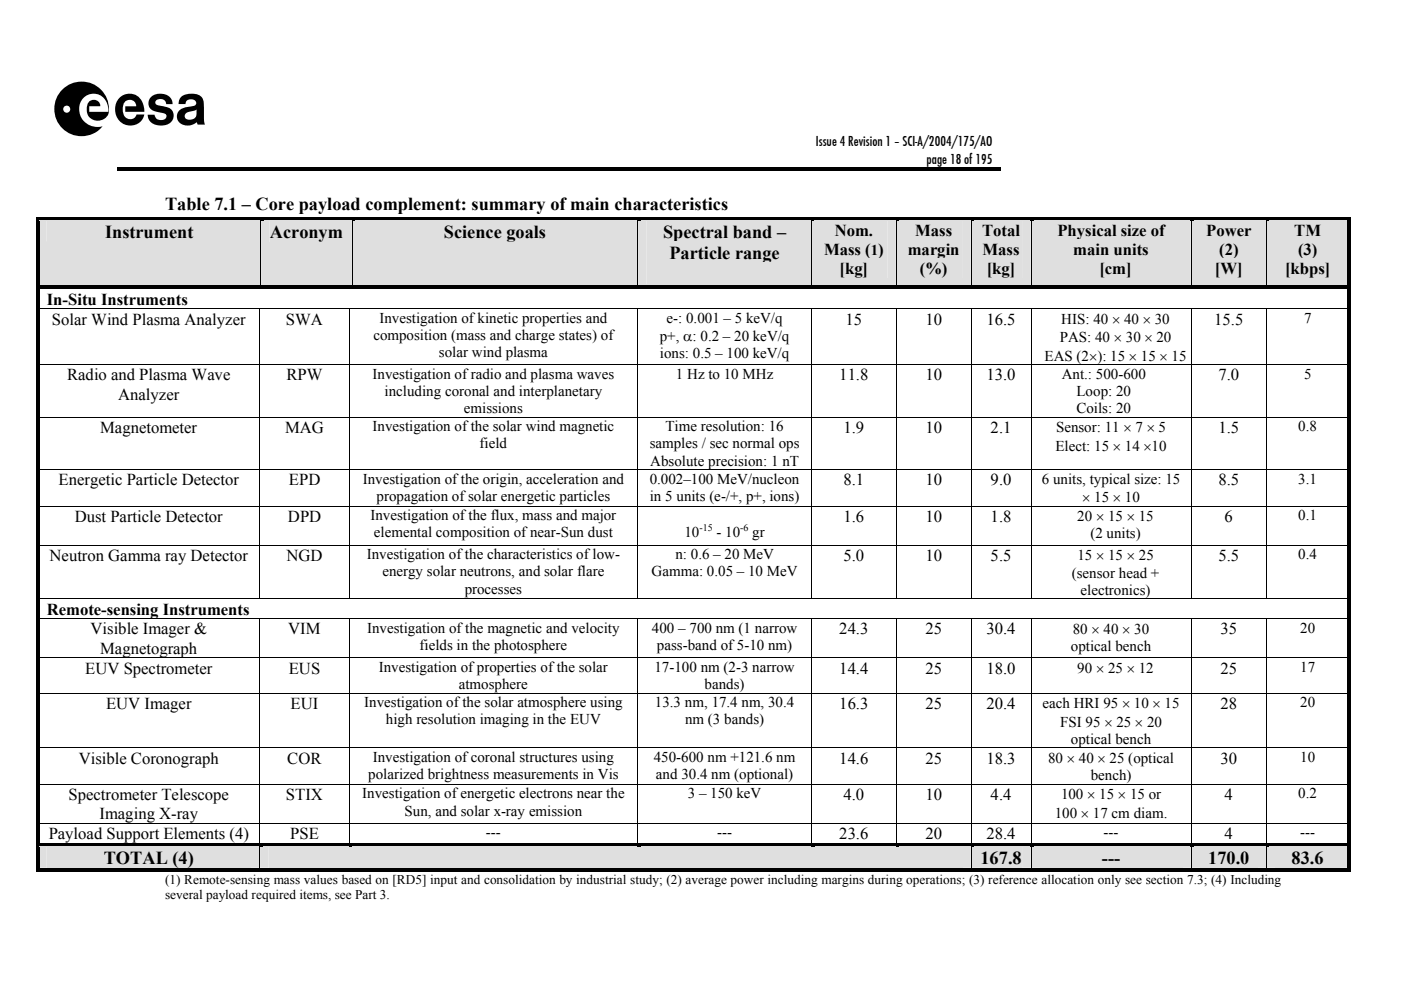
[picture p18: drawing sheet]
<svg xmlns="http://www.w3.org/2000/svg" width="297mm" height="210mm" viewBox="0 0 297 210" stroke-linecap="round" stroke-linejoin="round" font-family="sans-serif">
<defs><g id="words">
<text font-size="14.5" x="11" y="26.4">s</text>
<g font-size="3.9">
<text x="35" y="44.6">Table 7.1 – Core payload complement: summary of main characteristics</text>
<text x="22.3" y="50.4">Instrument</text>
<text x="57.2" y="50.4">Acronym</text>
<text x="94.1" y="50.4">Science goals</text>
<text x="140.6" y="50.4">Spectral band –</text>
<text x="141.9" y="54.8">Particle range</text>
<text x="22" y="183.1">TOTAL (4)</text>
<text x="207.9" y="183.1">167.8</text>
<text x="233.6" y="183.1">---</text>
<text x="256.2" y="183.1">170.0</text>
<text x="273.9" y="183.1">83.6</text>
</g>
<g font-size="3.5">
<text x="177" y="50.1">Nom.</text>
<text x="194" y="50.1">Mass</text>
<text x="208.2" y="50.1">Total</text>
<text x="224.2" y="50.1">Physical size of</text>
<text x="255.7" y="50.1">Power</text>
<text x="274.4" y="50.1">TM</text>
<text x="174.7" y="54.1">Mass (1)</text>
<text x="178" y="58.2">[kg]</text>
<text x="192.5" y="54.1">margin</text>
<text x="195" y="58.2">(%)</text>
<text x="208.3" y="54.1">Mass</text>
<text x="209.2" y="58.2">[kg]</text>
<text x="227.6" y="54.1">main units</text>
<text x="233.1" y="58.2">[cm]</text>
<text x="257.6" y="58.2">[W]</text>
<text x="258.5" y="54.1">(2)</text>
<text x="272.5" y="58.2">[kbps]</text>
<text x="275.2" y="54.1">(3)</text>
<text x="9.9" y="64.6">In-Situ Instruments</text>
<text x="11" y="68.8">Solar Wind Plasma Analyzer</text>
<text x="60.6" y="68.8">SWA</text>
<text x="179.3" y="68.8">15</text>
<text x="196.2" y="68.8">10</text>
<text x="209.1" y="68.8">16.5</text>
<text x="257.4" y="68.8">15.5</text>
<text x="14.2" y="80.7">Radio and Plasma Wave</text>
<text x="60.7" y="80.7">RPW</text>
<text x="177.9" y="80.7">11.8</text>
<text x="196.2" y="80.7">10</text>
<text x="209.1" y="80.7">13.0</text>
<text x="258.3" y="80.7">7.0</text>
<text x="25.1" y="84.7">Analyzer</text>
<text x="21.2" y="91.8">Magnetometer</text>
<text x="60.4" y="91.8">MAG</text>
<text x="178.8" y="91.8">1.9</text>
<text x="196.2" y="91.8">10</text>
<text x="210" y="91.8">2.1</text>
<text x="258.3" y="91.8">1.5</text>
<text x="12.4" y="102.9">Energetic Particle Detector</text>
<text x="61.3" y="102.9">EPD</text>
<text x="178.8" y="102.9">8.1</text>
<text x="196.2" y="102.9">10</text>
<text x="210" y="102.9">9.0</text>
<text x="258.3" y="102.9">8.5</text>
<text x="15.9" y="110.6">Dust Particle Detector</text>
<text x="61.1" y="110.6">DPD</text>
<text x="178.8" y="110.6">1.6</text>
<text x="196.2" y="110.6">10</text>
<text x="210" y="110.6">1.8</text>
<text x="259.6" y="110.6">6</text>
<text x="10.5" y="118.9">Neutron Gamma ray Detector</text>
<text x="60.8" y="118.9">NGD</text>
<text x="178.8" y="118.9">5.0</text>
<text x="196.2" y="118.9">10</text>
<text x="210" y="118.9">5.5</text>
<text x="258.3" y="118.9">5.5</text>
<text x="9.9" y="130.3">Remote-sensing Instruments</text>
<text x="19.2" y="134.5">Visible Imager &amp;</text>
<text x="61.1" y="134.5">VIM</text>
<text x="177.9" y="134.5">24.3</text>
<text x="196.2" y="134.5">25</text>
<text x="209.1" y="134.5">30.4</text>
<text x="258.8" y="134.5">35</text>
<text x="18.1" y="142.8">EUV Spectrometer</text>
<text x="21.2" y="138.6">Magnetograph</text>
<text x="61.2" y="142.8">EUS</text>
<text x="177.9" y="142.8">14.4</text>
<text x="196.2" y="142.8">25</text>
<text x="209.1" y="142.8">18.0</text>
<text x="258.8" y="142.8">25</text>
<text x="22.5" y="150.3">EUV Imager</text>
<text x="61.6" y="150.3">EUI</text>
<text x="177.9" y="150.3">16.3</text>
<text x="196.2" y="150.3">25</text>
<text x="209.1" y="150.3">20.4</text>
<text x="258.8" y="150.3">28</text>
<text x="16.7" y="161.9">Visible Coronograph</text>
<text x="60.9" y="161.9">COR</text>
<text x="177.9" y="161.9">14.6</text>
<text x="196.2" y="161.9">25</text>
<text x="209.1" y="161.9">18.3</text>
<text x="258.8" y="161.9">30</text>
<text x="14.5" y="169.6">Spectrometer Telescope</text>
<text x="21.1" y="173.7">Imaging X-ray</text>
<text x="60.6" y="169.6">STIX</text>
<text x="178.8" y="169.6">4.0</text>
<text x="196.2" y="169.6">10</text>
<text x="210" y="169.6">4.4</text>
<text x="259.6" y="169.6">4</text>
<text x="10.3" y="177.9">Payload Support Elements (4)</text>
<text x="61.5" y="177.9">PSE</text>
<text x="177.9" y="177.9">23.6</text>
<text x="196.2" y="177.9">20</text>
<text x="209.1" y="177.9">28.4</text>
<text x="259.6" y="177.9">4</text>
</g>
<g font-size="3.2">
<text x="173" y="30.9">Issue 4 Revision 1 – SCI-A/2004/175/AO</text>
<text x="196.5" y="34.7">page 18 of 195</text>
<text x="80.5" y="68.5">Investigation of kinetic properties and</text>
<text x="141.3" y="68.5">e-: 0.001 – 5 keV/q</text>
<text x="225" y="68.7">HIS: 40 × 40 × 30</text>
<text x="276.5" y="68.5">7</text>
<text x="79.2" y="72.1">composition (mass and charge states) of</text>
<text x="93.1" y="75.8">solar wind plasma</text>
<text x="139.9" y="72.3">p+, α: 0.2 – 20 keV/q</text>
<text x="139.9" y="76">ions: 0.5 – 100 keV/q</text>
<text x="221.5" y="76.5">EAS (2×): 15 × 15 × 15</text>
<text x="224.7" y="72.6">PAS: 40 × 30 × 20</text>
<text x="79" y="80.3">Investigation of radio and plasma waves</text>
<text x="81.6" y="83.9">including coronal and interplanetary</text>
<text x="143.3" y="80.3">1 Hz to 10 MHz</text>
<text x="225.1" y="80.3">Ant.: 500-600</text>
<text x="228.2" y="83.9">Loop: 20</text>
<text x="276.5" y="80.3">5</text>
<text x="98.4" y="87.6">emissions</text>
<text x="228.2" y="87.6">Coils: 20</text>
<text x="79" y="91.4">Investigation of the solar wind magnetic</text>
<text x="101.7" y="95.1">field</text>
<text x="137.7" y="95.1">samples / sec normal ops</text>
<text x="141.1" y="91.4">Time resolution: 16</text>
<text x="223.8" y="95.5">Elect: 15 × 14 ×10</text>
<text x="223.9" y="91.7">Sensor: 11 × 7 × 5</text>
<text x="275.3" y="91.4">0.8</text>
<text x="137.9" y="98.7">Absolute precision: 1 nT</text>
<text x="76.9" y="102.6">Investigation of the origin, acceleration and</text>
<text x="79.8" y="106.2">propagation of solar energetic particles</text>
<text x="137.7" y="102.6">0.002–100 MeV/nucleon</text>
<text x="137.8" y="106.2">in 5 units (e-/+, p+, ions)</text>
<text x="220.9" y="102.6">6 units, typical size: 15</text>
<text x="229.4" y="106.4">× 15 × 10</text>
<text x="275.3" y="102.6">3.1</text>
<text x="78.5" y="110.3">Investigation of the flux, mass and major</text>
<text x="79.3" y="113.9">elemental composition of near-Sun dust</text>
<text x="145.1" y="113.9">10</text>
<text x="151.9" y="113.9">- 10</text>
<text x="159.5" y="113.9">gr</text>
<text x="228.4" y="110.5">20 × 15 × 15</text>
<text x="275.3" y="110.3">0.1</text>
<text x="77.8" y="118.6">Investigation of the characteristics of low-</text>
<text x="143.2" y="118.6">n: 0.6 – 20 MeV</text>
<text x="228.4" y="118.8">15 × 15 × 25</text>
<text x="231.2" y="114.2">(2 units)</text>
<text x="275.3" y="118.6">0.4</text>
<text x="81.1" y="122.2">energy solar neutrons, and solar flare</text>
<text x="98.5" y="125.9">processes</text>
<text x="138.2" y="122.2">Gamma: 0.05 – 10 MeV</text>
<text x="227.2" y="122.4">(sensor head +</text>
<text x="229.1" y="126.1">electronics)</text>
<text x="77.8" y="134.2">Investigation of the magnetic and velocity</text>
<text x="89" y="137.8">fields in the photosphere</text>
<text x="138.2" y="134.2">400 – 700 nm (1 narrow</text>
<text x="139.3" y="137.8">pass-band of 5-10 nm)</text>
<text x="227.5" y="134.4">80 × 40 × 30</text>
<text x="275.7" y="134.2">20</text>
<text x="80.3" y="142.5">Investigation of properties of the solar</text>
<text x="138.8" y="142.5">17-100 nm (2-3 narrow</text>
<text x="227.1" y="138">optical bench</text>
<text x="228.4" y="142.7">90 × 25 × 12</text>
<text x="275.7" y="142.5">17</text>
<text x="77.2" y="149.9">Investigation of the solar atmosphere using</text>
<text x="97.3" y="146.1">atmosphere</text>
<text x="138.9" y="149.9">13.3 nm, 17.4 nm, 30.4</text>
<text x="149.4" y="146.1">bands)</text>
<text x="275.7" y="149.9">20</text>
<text x="81.8" y="153.6">high resolution imaging in the EUV</text>
<text x="145.2" y="153.6">nm (3 bands)</text>
<text x="221" y="150.2">each HRI 95 × 10 × 15</text>
<text x="224.8" y="154.1">FSI 95 × 25 × 20</text>
<text x="79" y="161.5">Investigation of coronal structures using</text>
<text x="138.6" y="161.5">450-600 nm +121.6 nm</text>
<text x="222.2" y="161.8">80 × 40 × 25 (optical</text>
<text x="227.1" y="157.7">optical bench</text>
<text x="275.7" y="161.5">10</text>
<text x="78.1" y="165.2">polarized brightness measurements in Vis</text>
<text x="139.1" y="165.2">and 30.4 nm (optional)</text>
<text x="231.2" y="165.4">bench)</text>
<text x="76.8" y="169.2">Investigation of energetic electrons near the</text>
<text x="85.8" y="172.9">Sun, and solar x-ray emission</text>
<text x="145.8" y="169.2">3 – 150 keV</text>
<text x="223.6" y="173.4">100 × 17 cm diam.</text>
<text x="225" y="169.5">100 × 15 × 15 or</text>
<text x="275.3" y="169.2">0.2</text>
<text x="103" y="177.5">---</text>
<text x="152" y="177.5">---</text>
<text x="234" y="177.5">---</text>
<text x="275.7" y="177.5">---</text>
</g>
<g font-size="2.8">
<text x="35" y="187.3">(1) Remote-sensing mass values based on [RD5] input and consolidation by industrial study; (2) average power including margins during operations; (3) reference allocation only see section 7.3; (4) Including</text>
<text x="35" y="190.6">several payload required items, see Part 3.</text>
</g>
<g font-size="2.1">
<text x="148.3" y="112.5">-15</text>
<text x="156.9" y="112.5">-6</text>
</g>
</g></defs>
<path d="M24.9 35.3h187.3v.8h-187.3z" fill="#000"/>
<g fill="#fff">
<path d="M31.1 45.8h.2v.2h-.2z"/>
<path d="M31.1 45.8h242.6v.2h-242.6z"/>
<path d="M273.6 45.8h.1v.2h-.1z"/>
<path d="M31.1 41h.2v4.8h-.2z"/>
<path d="M273.6 41h.1v4.8h-.1z"/>
</g>
<g fill="#dfdfdf">
<path d="M9.9 46.8h43.5v4.4h-43.5z"/>
<path d="M8.4 46.8h46.8v13.8h-46.8z"/>
<path d="M57.2 46.8h15.6v4.4h-15.6z"/>
<path d="M55.4 46.8h19.2v13.8h-19.2z"/>
<path d="M76.6 46.8h56.7v4.4h-56.7z"/>
<path d="M74.8 46.8h60.3v13.8h-60.3z"/>
<path d="M137.1 46.8h33.1v4.4h-33.1z"/>
<path d="M137.1 51.2h33.1v4.5h-33.1z"/>
<path d="M137.1 55.7h33.1v4.5h-33.1z"/>
<path d="M135.3 46.8h36.7v13.8h-36.7z"/>
<path d="M174 46.8h14.1v4h-14.1z"/>
<path d="M174 50.8h14.1v4.1h-14.1z"/>
<path d="M174 54.9h14.1v4h-14.1z"/>
<path d="M172.1 46.8h17.8v13.8h-17.8z"/>
<path d="M191.9 46.8h12.1v4h-12.1z"/>
<path d="M191.9 50.8h12.1v4.1h-12.1z"/>
<path d="M191.9 54.9h12.1v4h-12.1z"/>
<path d="M190.1 46.8h15.7v13.8h-15.7z"/>
<path d="M207.8 46.8h8.9v4h-8.9z"/>
<path d="M207.8 50.8h8.9v4.1h-8.9z"/>
<path d="M207.8 54.9h8.9v4h-8.9z"/>
<path d="M206 46.8h12.5v13.8h-12.5z"/>
<path d="M220.5 46.8h30.1v4h-30.1z"/>
<path d="M220.5 50.8h30.1v4.1h-30.1z"/>
<path d="M220.5 54.9h30.1v4h-30.1z"/>
<path d="M218.7 46.8h33.8v13.8h-33.8z"/>
<path d="M254.5 46.8h12.1v4h-12.1z"/>
<path d="M254.5 50.8h12.1v4.1h-12.1z"/>
<path d="M254.5 54.9h12.1v4h-12.1z"/>
<path d="M252.6 46.8h15.9v13.8h-15.9z"/>
<path d="M270.4 46.8h13.7v4h-13.7z"/>
<path d="M270.4 50.8h13.7v4.1h-13.7z"/>
<path d="M270.4 54.9h13.7v4h-13.7z"/>
<path d="M268.6 46.8h17v13.8h-17z"/>
</g>
<path d="M7.6 46h.8v.8h-.8zM8.4 46h46.8v.8h-46.8z" fill="#000"/>
<path d="M8.4 46.8h46.8" fill="none" stroke="#dfdfdf" stroke-width=".21"/>
<path d="M55.4 46.8h.6z" fill="#dfdfdf"/>
<path d="M55.2 46.8h.2zM55.2 46h19.4v.8h-19.4z" fill="#000"/>
<path d="M56 46.8h18.6" fill="none" stroke="#dfdfdf" stroke-width=".21"/>
<path d="M74.8 46.8h.6z" fill="#dfdfdf"/>
<path d="M74.6 46.8h.2zM74.6 46h60.5v.8h-60.5z" fill="#000"/>
<path d="M75.4 46.8h59.7" fill="none" stroke="#dfdfdf" stroke-width=".21"/>
<path d="M135.3 46.8h.6z" fill="#dfdfdf"/>
<path d="M135.1 46.8h.2zM135.1 46h36.9v.8h-36.9z" fill="#000"/>
<path d="M135.9 46.8h36.1" fill="none" stroke="#dfdfdf" stroke-width=".21"/>
<path d="M172.1 46.8h.7z" fill="#dfdfdf"/>
<path d="M172 46.8h.1zM172 46h17.9v.8h-17.9z" fill="#000"/>
<path d="M172.8 46.8h17.1" fill="none" stroke="#dfdfdf" stroke-width=".21"/>
<path d="M190.1 46.8h.6z" fill="#dfdfdf"/>
<path d="M189.9 46.8h.2zM189.9 46h15.9v.8h-15.9z" fill="#000"/>
<path d="M190.7 46.8h15.1" fill="none" stroke="#dfdfdf" stroke-width=".21"/>
<path d="M206 46.8h.6z" fill="#dfdfdf"/>
<path d="M205.8 46.8h.2zM205.8 46h12.7v.8h-12.7z" fill="#000"/>
<path d="M206.6 46.8h11.9" fill="none" stroke="#dfdfdf" stroke-width=".21"/>
<path d="M218.7 46.8h.6z" fill="#dfdfdf"/>
<path d="M218.5 46.8h.2zM218.5 46h34v.8h-34z" fill="#000"/>
<path d="M219.3 46.8h33.2" fill="none" stroke="#dfdfdf" stroke-width=".21"/>
<path d="M252.6 46.8h.7z" fill="#dfdfdf"/>
<path d="M252.5 46.8h.1zM252.5 46h16v.8h-16z" fill="#000"/>
<path d="M253.3 46.8h15.2" fill="none" stroke="#dfdfdf" stroke-width=".21"/>
<path d="M268.6 46.8h.6z" fill="#dfdfdf"/>
<g fill="#000">
<path d="M268.5 46.8h.1zM268.5 46h17.1v.8h-17.1zM285.6 46h.8v.8h-.8zM7.6 46.8h.8v13.8h-.8zM7.6 60.6h.8v.8h-.8zM7.6 61.4h.8v4h-.8zM7.6 65.4h.8v.2h-.8zM7.6 65.6h.8v11.7h-.8zM7.6 77.3h.8v.1h-.8zM8.4 60.6h46.8v.7h-46.8zM55.2 60.6h230.4v.7h-230.4zM285.6 46.8h.8v13.8h-.8z"/>
<path d="M285.6 60.6h.8v.8h-.8zM285.6 61.4h.8v4h-.8zM285.6 65.6h.8v11.7h-.8zM7.6 77.4h.8v11h-.8zM7.6 88.4h.8v.1h-.8zM7.6 88.5h.8v11h-.8zM7.6 99.5h.8v.2h-.8zM285.6 77.4h.8v11h-.8zM285.6 88.5h.8v11h-.8zM7.6 99.7h.8v7.5h-.8zM7.6 107.2h.8v.2h-.8zM7.6 107.4h.8v8.1h-.8z"/>
<path d="M7.6 115.5h.8v.2h-.8zM285.6 99.7h.8v7.5h-.8zM285.6 107.4h.8v8.1h-.8zM7.6 115.7h.8v11.2h-.8zM7.6 126.9h.8v.1h-.8zM7.6 127h.8v4.1h-.8zM7.6 131.1h.8v.2h-.8zM7.6 131.3h.8v8.1h-.8zM7.6 139.4h.8v.2h-.8zM285.6 115.7h.8v11.2h-.8zM285.6 127h.8v4.1h-.8zM285.6 131.3h.8v8.1h-.8z"/>
<path d="M7.6 139.6h.8v7.3h-.8zM7.6 146.9h.8v.1h-.8zM7.6 147h.8v11.5h-.8zM7.6 158.5h.8v.2h-.8zM285.6 139.6h.8v7.3h-.8zM285.6 147h.8v11.5h-.8zM7.6 158.7h.8v7.5h-.8zM7.6 166.2h.8v.2h-.8zM7.6 166.4h.8v8.1h-.8zM7.6 174.5h.8v.2h-.8zM7.6 174.7h.8v4h-.8zM285.6 158.7h.8v7.5h-.8z"/>
<path d="M285.6 166.4h.8v8.1h-.8zM285.6 174.7h.8v4h-.8z"/>
</g>
<path d="M269.2 46.8h16.4" fill="none" stroke="#dfdfdf" stroke-width=".21"/>
<g fill="none" stroke="#000" stroke-width=".21">
<path d="M55.3 46.8v13.8M74.7 46.8v13.8M135.2 46.8v13.8M172.1 46.8v13.8M190 46.8v13.8M205.9 46.8v13.8M218.6 46.8v13.8M252.6 46.8v13.8M268.5 46.8v13.8M8.4 65.5h278M8.4 77.3h278M55.1 65.6v11.7"/>
<path d="M55.1 77.4v11M74 65.6v11.7M74 77.4v11M135.2 65.6v11.7M135.2 77.4v11M172.1 65.6v11.7M172.1 77.4v11M190 65.6v11.7M190 77.4v11M205.9 65.6v11.7M205.9 77.4v11M218.6 65.6v11.7"/>
<path d="M218.6 77.4v11M252.6 65.6v11.7M252.6 77.4v11M268.5 65.6v11.7M268.5 77.4v11M8.4 88.5h278M8.4 99.6h278M55.1 88.5v11M55.1 99.7v7.5M74 88.5v11M74 99.7v7.5M135.2 88.5v11"/>
<path d="M135.2 99.7v7.5M172.1 88.5v11M172.1 99.7v7.5M190 88.5v11M190 99.7v7.5M205.9 88.5v11M205.9 99.7v7.5M218.6 88.5v11M218.6 99.7v7.5M252.6 88.5v11M252.6 99.7v7.5M268.5 88.5v11"/>
<path d="M268.5 99.7v7.5M8.4 107.3h278M8.4 115.6h278M55.1 107.4v8.1M55.1 115.7v11.2M74 107.4v8.1M74 115.7v11.2M135.2 107.4v8.1M135.2 115.7v11.2M172.1 107.4v8.1M172.1 115.7v11.2M190 107.4v8.1"/>
<path d="M190 115.7v11.2M205.9 107.4v8.1M205.9 115.7v11.2M218.6 107.4v8.1M218.6 115.7v11.2M252.6 107.4v8.1M252.6 115.7v11.2M268.5 107.4v8.1M268.5 115.7v11.2M8.4 127h278M8.4 131.2h278M8.4 139.5h278"/>
<path d="M55.1 131.3v8.1M55.1 139.6v7.3M74 131.3v8.1M74 139.6v7.3M135.2 131.3v8.1M135.2 139.6v7.3M172.1 131.3v8.1M172.1 139.6v7.3M190 131.3v8.1M190 139.6v7.3M205.9 131.3v8.1M205.9 139.6v7.3"/>
<path d="M218.6 131.3v8.1M218.6 139.6v7.3M252.6 131.3v8.1M252.6 139.6v7.3M268.5 131.3v8.1M268.5 139.6v7.3M8.4 147h278M8.4 158.6h278M55.1 147v11.5M55.1 158.7v7.5M74 147v11.5M74 158.7v7.5"/>
<path d="M135.2 147v11.5M135.2 158.7v7.5M172.1 147v11.5M172.1 158.7v7.5M190 147v11.5M190 158.7v7.5M205.9 147v11.5M205.9 158.7v7.5M218.6 147v11.5M218.6 158.7v7.5M252.6 147v11.5M252.6 158.7v7.5"/>
<path d="M268.5 147v11.5M268.5 158.7v7.5M8.4 166.3h278M8.4 174.6h278M55.1 166.4v8.1M55.1 174.7v4M74 166.4v8.1M74 174.7v4M135.2 166.4v8.1M135.2 174.7v4M172.1 166.4v8.1M172.1 174.7v4"/>
<path d="M190 166.4v8.1M190 174.7v4M205.9 166.4v8.1M205.9 174.7v4M218.6 166.4v8.1M218.6 174.7v4M252.6 166.4v8.1M252.6 174.7v4M268.5 166.4v8.1M268.5 174.7v4"/>
</g>
<g fill="#dfdfdf">
<path d="M9.9 179.5h43.3v4.5h-43.3z"/>
<path d="M8.4 179.5h46.6v4.5h-46.6z"/>
<path d="M57 179.5h147v4.5h-147z"/>
<path d="M55.2 179.5h150.6v4.5h-150.6z"/>
<path d="M207.8 179.5h8.9v4.5h-8.9z"/>
<path d="M206 179.5h12.5v4.5h-12.5z"/>
<path d="M220.5 179.5h30.1v4.5h-30.1z"/>
<path d="M218.7 179.5h33.8v4.5h-33.8z"/>
<path d="M254.5 179.5h12.1v4.5h-12.1z"/>
<path d="M252.6 179.5h15.9v4.5h-15.9z"/>
<path d="M270.4 179.5h13.7v4.5h-13.7z"/>
<path d="M268.6 179.5h17v4.5h-17z"/>
</g>
<path d="M7.6 178.7h.8v.8h-.8zM8.4 178.7h46.6v.8h-46.6z" fill="#000"/>
<path d="M8.4 179.5h46.6" fill="none" stroke="#dfdfdf" stroke-width=".21"/>
<path d="M55.2 179.5h.6z" fill="#dfdfdf"/>
<path d="M55 179.5h.2zM55 178.7h18.9v.8h-18.9zM73.9 178.7h61.2v.8h-61.2zM135.1 178.7h36.9v.8h-36.9zM172 178.7h17.9v.8h-17.9zM189.9 178.7h15.9v.8h-15.9z" fill="#000"/>
<path d="M55.8 179.5h150" fill="none" stroke="#dfdfdf" stroke-width=".21"/>
<path d="M206 179.5h.6z" fill="#dfdfdf"/>
<path d="M205.8 179.5h.2zM205.8 178.7h12.7v.8h-12.7z" fill="#000"/>
<path d="M206.6 179.5h11.9" fill="none" stroke="#dfdfdf" stroke-width=".21"/>
<path d="M218.7 179.5h.6z" fill="#dfdfdf"/>
<path d="M218.5 179.5h.2zM218.5 178.7h34v.8h-34z" fill="#000"/>
<path d="M219.3 179.5h33.2" fill="none" stroke="#dfdfdf" stroke-width=".21"/>
<path d="M252.6 179.5h.7z" fill="#dfdfdf"/>
<path d="M252.5 179.5h.1zM252.5 178.7h16v.8h-16z" fill="#000"/>
<path d="M253.3 179.5h15.2" fill="none" stroke="#dfdfdf" stroke-width=".21"/>
<path d="M268.6 179.5h.6z" fill="#dfdfdf"/>
<g fill="#000">
<path d="M268.5 179.5h.1zM268.5 178.7h17.1v.8h-17.1zM285.6 178.7h.8v.8h-.8zM7.6 179.5h.8v5.3h-.8zM7.6 184h.8v.8h-.8zM8.4 184h46.6v.8h-46.6zM55 184h150.8v.8h-150.8zM205.8 184h12.7v.8h-12.7zM218.5 184h34v.8h-34zM252.5 184h16v.8h-16zM268.5 184h17.1v.8h-17.1zM285.6 179.5h.8v5.3h-.8z"/>
<path d="M285.6 184h.8v.8h-.8z"/>
</g>
<path d="M269.2 179.5h16.4" fill="none" stroke="#dfdfdf" stroke-width=".21"/>
<path d="M55.1 179.5v4.5M205.9 179.5v4.5M218.6 179.5v4.5M252.6 179.5v4.5M268.5 179.5v4.5" fill="none" stroke="#000" stroke-width=".21"/>
<use href="#words"/>
</svg>
